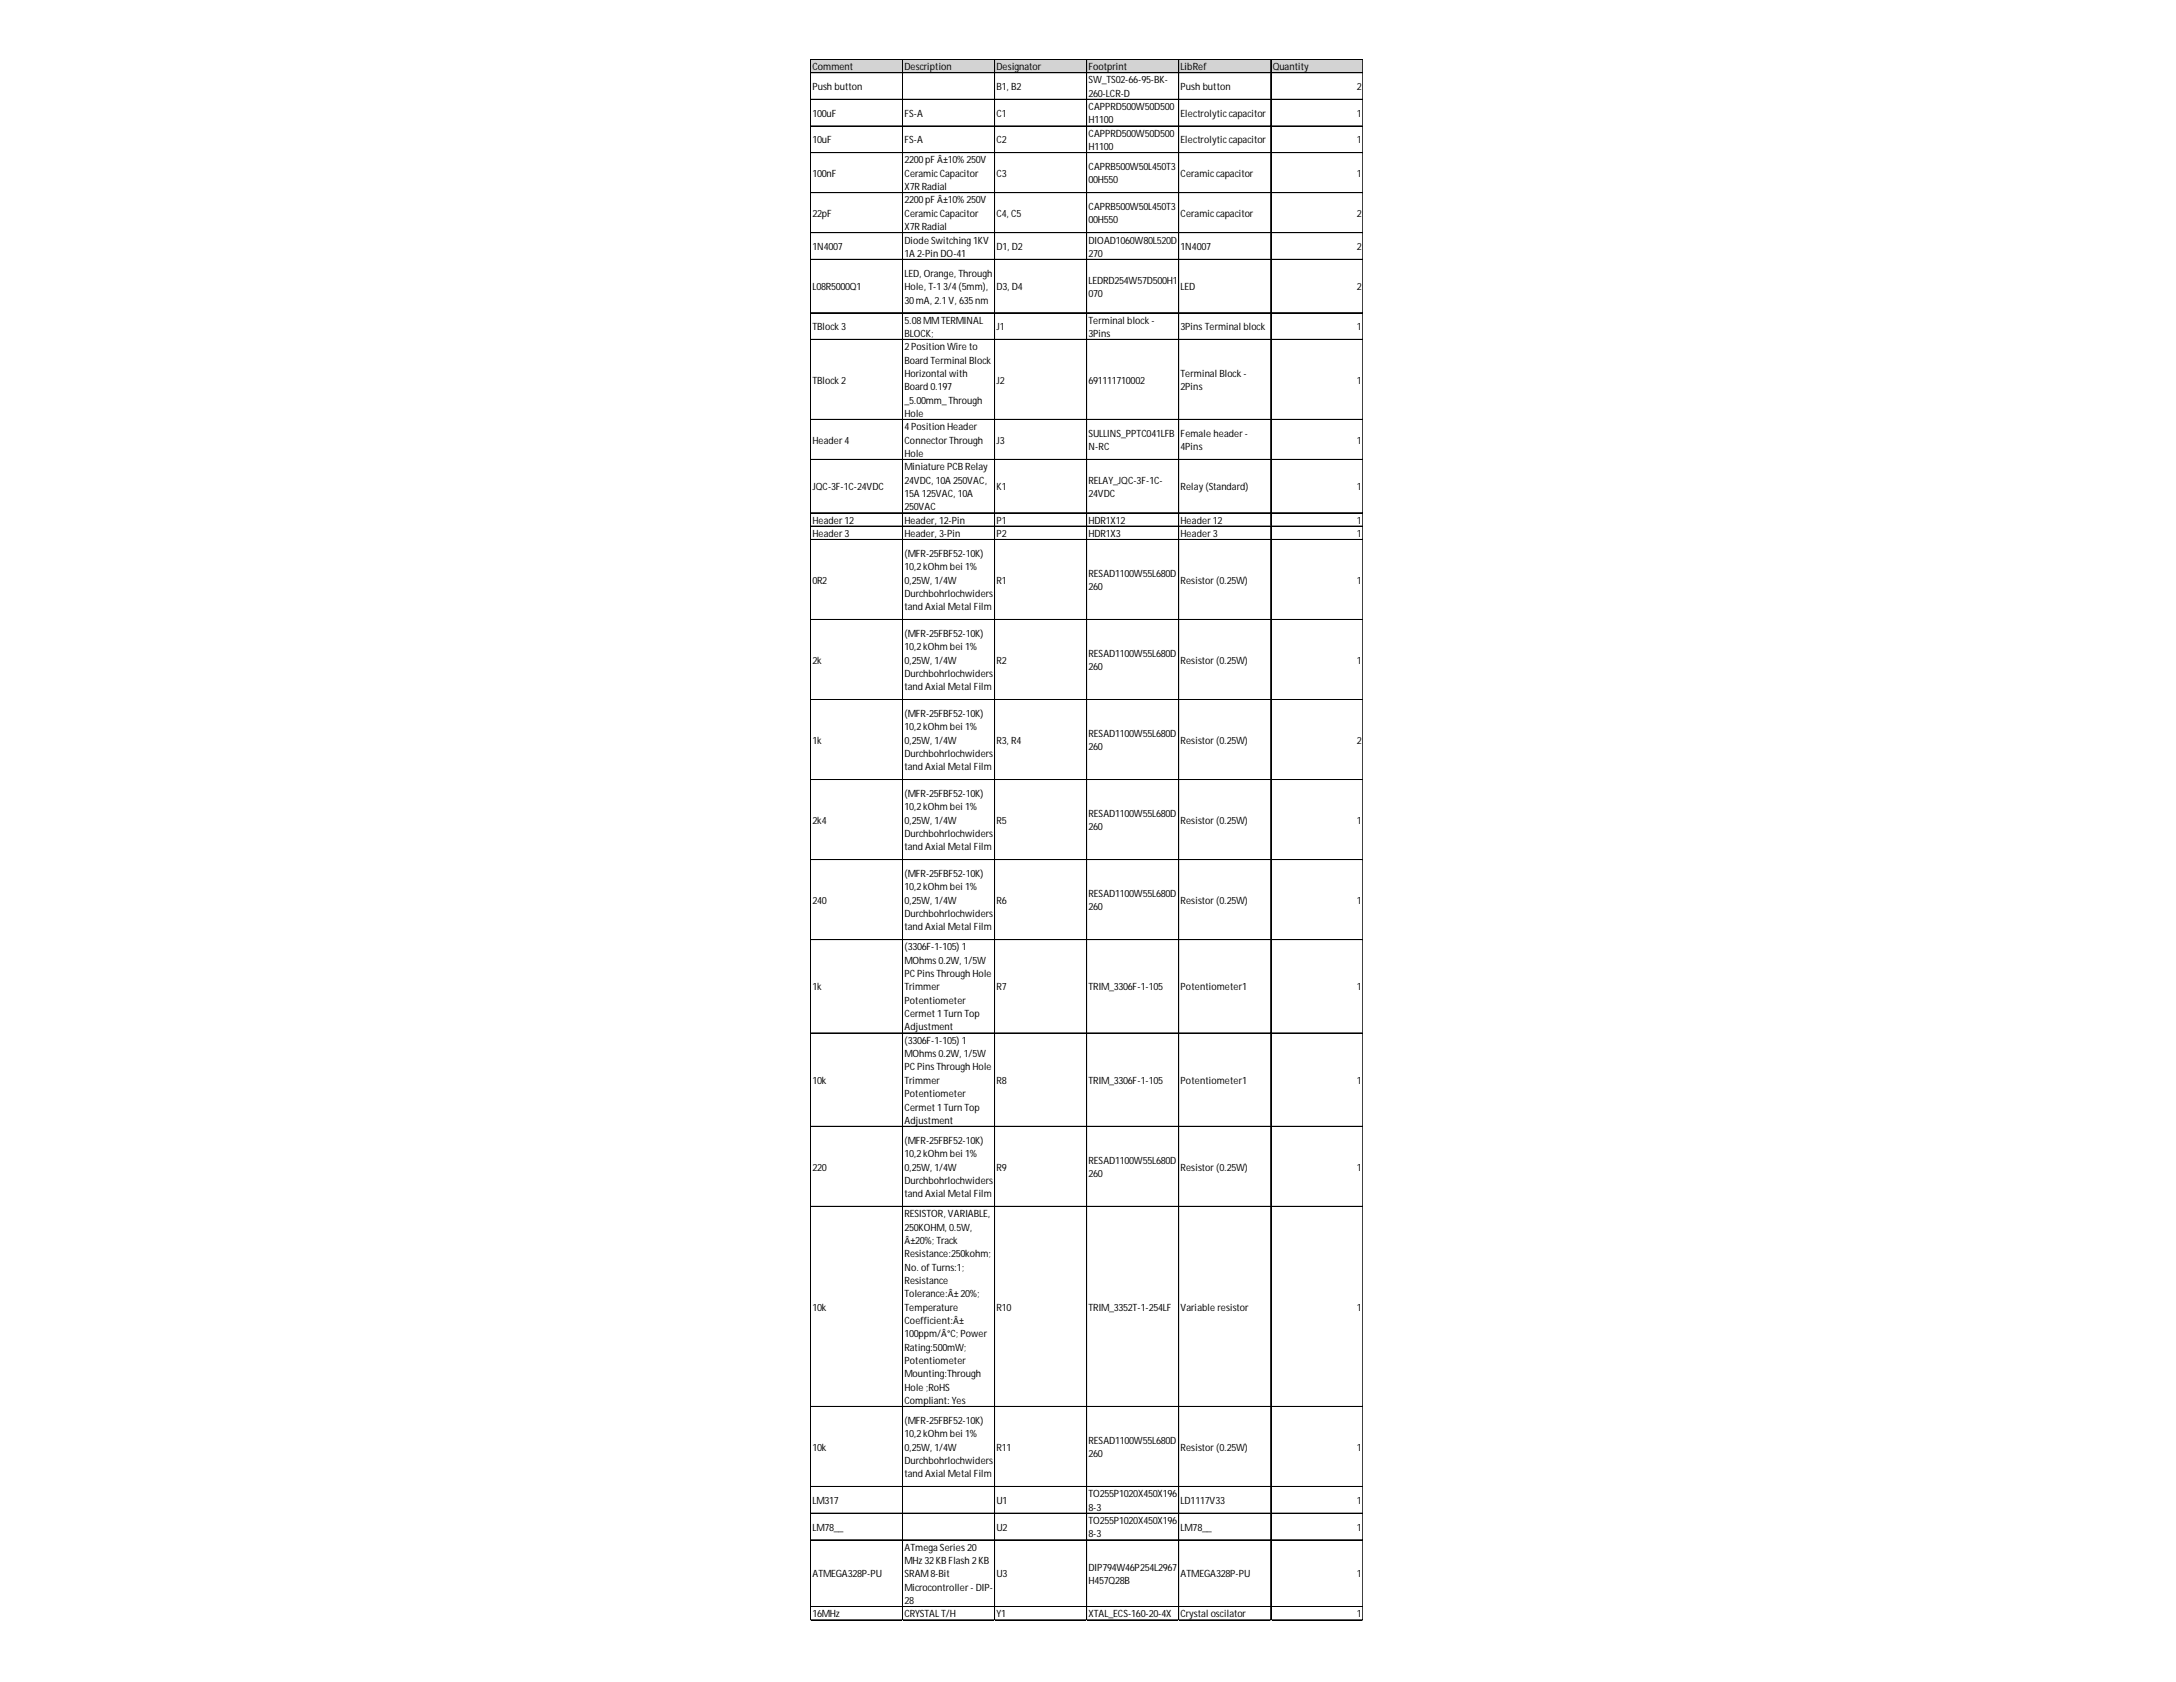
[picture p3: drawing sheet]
<svg xmlns="http://www.w3.org/2000/svg" width="279mm" height="216mm" viewBox="0 0 279 216" stroke-linecap="round" stroke-linejoin="round" font-family="sans-serif">
<defs><g id="words">
<g font-size="1.3">
<text x="104.3" y="9">Comment</text>
<text x="104.3" y="11.6">Push button</text>
<text x="116.1" y="9">Description</text>
<text x="128" y="9">Designator</text>
<text x="128" y="11.6">B1, B2</text>
<text x="139.8" y="9">Footprint</text>
<text x="139.8" y="10.7">SW_TS02-66-95-BK-</text>
<text x="151.6" y="9">LibRef</text>
<text x="151.6" y="11.6">Push button</text>
<text x="163.4" y="9">Quantity</text>
<text x="174.2" y="11.6">2</text>
<text x="104.3" y="15">100uF</text>
<text x="116.1" y="15">FS-A</text>
<text x="128" y="15">C1</text>
<text x="139.8" y="12.4">260-LCR-D</text>
<text x="139.8" y="14.1">CAPPRD500W50D500</text>
<text x="139.8" y="15.8">H1100</text>
<text x="139.8" y="17.6">CAPPRD500W50D500</text>
<text x="151.6" y="15">Electrolyticcapacitor</text>
<text x="174.2" y="15">1</text>
<text x="104.3" y="18.4">10uF</text>
<text x="104.3" y="22.7">100nF</text>
<text x="116.1" y="18.4">FS-A</text>
<text x="116.1" y="21">2200pF Â±10% 250V</text>
<text x="116.1" y="22.7">CeramicCapacitor</text>
<text x="128" y="18.4">C2</text>
<text x="128" y="22.7">C3</text>
<text x="139.8" y="19.3">H1100</text>
<text x="139.8" y="21.8">CAPRB500W50L450T3</text>
<text x="139.8" y="23.6">00H550</text>
<text x="151.6" y="18.4">Electrolyticcapacitor</text>
<text x="151.6" y="22.7">Ceramiccapacitor</text>
<text x="174.2" y="18.4">1</text>
<text x="174.2" y="22.7">1</text>
<text x="104.3" y="27.8">22pF</text>
<text x="116.1" y="24.4">X7R Radial</text>
<text x="116.1" y="26.1">2200pF Â±10% 250V</text>
<text x="116.1" y="27.8">CeramicCapacitor</text>
<text x="116.1" y="29.5">X7R Radial</text>
<text x="128" y="27.8">C4, C5</text>
<text x="139.8" y="27">CAPRB500W50L450T3</text>
<text x="139.8" y="28.7">00H550</text>
<text x="151.6" y="27.8">Ceramiccapacitor</text>
<text x="174.2" y="27.8">2</text>
<text x="104.3" y="32.1">1N4007</text>
<text x="116.1" y="31.3">Diode Switching 1KV</text>
<text x="116.1" y="33">1A 2-Pin DO-41</text>
<text x="116.1" y="35.5">LED, Orange, Through</text>
<text x="128" y="32.1">D1, D2</text>
<text x="139.8" y="31.3">DIOAD1060W80L520D</text>
<text x="139.8" y="33">270</text>
<text x="151.6" y="32.1">1N4007</text>
<text x="174.2" y="32.1">2</text>
<text x="104.3" y="37.2">L08R5000Q1</text>
<text x="116.1" y="37.2">Hole, T-13/4(5mm),</text>
<text x="116.1" y="39">30mA, 2.1V, 635nm</text>
<text x="116.1" y="41.5">5.08MMTERMINAL</text>
<text x="128" y="37.2">D3, D4</text>
<text x="139.8" y="36.4">LEDRD254W57D500H1</text>
<text x="139.8" y="38.1">070</text>
<text x="139.8" y="41.5">Terminal block -</text>
<text x="151.6" y="37.2">LED</text>
<text x="174.2" y="37.2">2</text>
<text x="104.3" y="42.4">TBlock 3</text>
<text x="116.1" y="43.2">BLOCK;</text>
<text x="116.1" y="45">2Position Wire to</text>
<text x="116.1" y="46.7">Board Terminal Block</text>
<text x="128" y="42.4">J1</text>
<text x="139.8" y="43.2">3Pins</text>
<text x="151.6" y="42.4">3Pins Terminal block</text>
<text x="174.2" y="42.4">1</text>
<text x="104.3" y="49.2">TBlock 2</text>
<text x="116.1" y="48.4">Horizontal with</text>
<text x="116.1" y="50.1">Board 0.197</text>
<text x="116.1" y="51.8">_5.00mm_ Through</text>
<text x="116.1" y="53.5">Hole</text>
<text x="128" y="49.2">J2</text>
<text x="139.8" y="49.2">691111710002</text>
<text x="151.6" y="48.4">Terminal Block -</text>
<text x="151.6" y="50.1">2Pins</text>
<text x="174.2" y="49.2">1</text>
<text x="104.3" y="56.9">Header 4</text>
<text x="116.1" y="55.2">4Position Header</text>
<text x="116.1" y="56.9">Connector Through</text>
<text x="116.1" y="58.6">Hole</text>
<text x="128" y="56.9">J3</text>
<text x="139.8" y="56.1">SULLINS_PPTC041LFB</text>
<text x="139.8" y="57.8">N-RC</text>
<text x="151.6" y="56.1">Female header -</text>
<text x="151.6" y="57.8">4Pins</text>
<text x="174.2" y="56.9">1</text>
<text x="104.3" y="62.9">JQC-3F-1C-24VDC</text>
<text x="116.1" y="60.4">Miniature PCB Relay</text>
<text x="116.1" y="62.1">24VDC, 10A 250VAC,</text>
<text x="116.1" y="63.8">15A 125VAC, 10A</text>
<text x="116.1" y="65.5">250VAC</text>
<text x="128" y="62.9">K1</text>
<text x="139.8" y="62.1">RELAY_JQC-3F-1C-</text>
<text x="139.8" y="63.8">24VDC</text>
<text x="151.6" y="62.9">Relay (Standard)</text>
<text x="174.2" y="62.9">1</text>
<text x="104.3" y="67.2">Header 12</text>
<text x="104.3" y="68.9">Header 3</text>
<text x="116.1" y="67.2">Header, 12-Pin</text>
<text x="116.1" y="68.9">Header, 3-Pin</text>
<text x="116.1" y="71.5">(MFR-25FBF52-10K)</text>
<text x="128" y="67.2">P1</text>
<text x="128" y="68.9">P2</text>
<text x="139.8" y="67.2">HDR1X12</text>
<text x="139.8" y="68.9">HDR1X3</text>
<text x="151.6" y="67.2">Header 12</text>
<text x="151.6" y="68.9">Header 3</text>
<text x="174.2" y="67.2">1</text>
<text x="174.2" y="68.9">1</text>
<text x="104.3" y="74.9">0R2</text>
<text x="116.1" y="73.2">10,2kOhm bei 1%</text>
<text x="116.1" y="74.9">0,25W, 1/4W</text>
<text x="116.1" y="76.6">Durchbohrlochwiders</text>
<text x="128" y="74.9">R1</text>
<text x="139.8" y="74.1">RESAD1100W55L680D</text>
<text x="139.8" y="75.8">260</text>
<text x="151.6" y="74.9">Resistor (0.25W)</text>
<text x="174.2" y="74.9">1</text>
<text x="116.1" y="78.3">tand Axial Metal Film</text>
<text x="116.1" y="81.8">(MFR-25FBF52-10K)</text>
<text x="116.1" y="83.5">10,2kOhm bei 1%</text>
<text x="104.3" y="85.2">2k</text>
<text x="116.1" y="85.2">0,25W, 1/4W</text>
<text x="116.1" y="86.9">Durchbohrlochwiders</text>
<text x="116.1" y="88.6">tand Axial Metal Film</text>
<text x="128" y="85.2">R2</text>
<text x="139.8" y="84.3">RESAD1100W55L680D</text>
<text x="139.8" y="86">260</text>
<text x="151.6" y="85.2">Resistor (0.25W)</text>
<text x="174.2" y="85.2">1</text>
<text x="104.3" y="95.5">1k</text>
<text x="116.1" y="92">(MFR-25FBF52-10K)</text>
<text x="116.1" y="93.7">10,2kOhm bei 1%</text>
<text x="116.1" y="95.5">0,25W, 1/4W</text>
<text x="128" y="95.5">R3, R4</text>
<text x="139.8" y="94.6">RESAD1100W55L680D</text>
<text x="151.6" y="95.5">Resistor (0.25W)</text>
<text x="174.2" y="95.5">2</text>
<text x="116.1" y="97.2">Durchbohrlochwiders</text>
<text x="116.1" y="98.9">tand Axial Metal Film</text>
<text x="139.8" y="96.3">260</text>
<text x="104.3" y="105.7">2k4</text>
<text x="116.1" y="102.3">(MFR-25FBF52-10K)</text>
<text x="116.1" y="104">10,2kOhm bei 1%</text>
<text x="116.1" y="105.7">0,25W, 1/4W</text>
<text x="116.1" y="107.4">Durchbohrlochwiders</text>
<text x="128" y="105.7">R5</text>
<text x="139.8" y="104.9">RESAD1100W55L680D</text>
<text x="139.8" y="106.6">260</text>
<text x="151.6" y="105.7">Resistor (0.25W)</text>
<text x="174.2" y="105.7">1</text>
<text x="116.1" y="109.2">tand Axial Metal Film</text>
<text x="116.1" y="112.6">(MFR-25FBF52-10K)</text>
<text x="104.3" y="116">240</text>
<text x="116.1" y="114.3">10,2kOhm bei 1%</text>
<text x="116.1" y="116">0,25W, 1/4W</text>
<text x="116.1" y="117.7">Durchbohrlochwiders</text>
<text x="116.1" y="119.4">tand Axial Metal Film</text>
<text x="128" y="116">R6</text>
<text x="139.8" y="115.1">RESAD1100W55L680D</text>
<text x="139.8" y="116.9">260</text>
<text x="151.6" y="116">Resistor (0.25W)</text>
<text x="174.2" y="116">1</text>
<text x="116.1" y="122">(3306F-1-105) 1</text>
<text x="116.1" y="123.7">MOhms 0.2W, 1/5W</text>
<text x="116.1" y="125.4">PC Pins Through Hole</text>
<text x="104.3" y="127.1">1k</text>
<text x="116.1" y="127.1">Trimmer</text>
<text x="116.1" y="128.8">Potentiometer</text>
<text x="116.1" y="130.6">Cermet 1Turn Top</text>
<text x="128" y="127.1">R7</text>
<text x="139.8" y="127.1">TRIM_3306F-1-105</text>
<text x="151.6" y="127.1">Potentiometer1</text>
<text x="174.2" y="127.1">1</text>
<text x="116.1" y="132.3">Adjustment</text>
<text x="116.1" y="134">(3306F-1-105) 1</text>
<text x="116.1" y="135.7">MOhms 0.2W, 1/5W</text>
<text x="116.1" y="137.4">PC Pins Through Hole</text>
<text x="104.3" y="139.1">10k</text>
<text x="116.1" y="139.1">Trimmer</text>
<text x="116.1" y="140.8">Potentiometer</text>
<text x="116.1" y="142.5">Cermet 1Turn Top</text>
<text x="128" y="139.1">R8</text>
<text x="139.8" y="139.1">TRIM_3306F-1-105</text>
<text x="151.6" y="139.1">Potentiometer1</text>
<text x="174.2" y="139.1">1</text>
<text x="116.1" y="144.3">Adjustment</text>
<text x="116.1" y="146.8">(MFR-25FBF52-10K)</text>
<text x="116.1" y="148.5">10,2kOhm bei 1%</text>
<text x="139.8" y="149.4">RESAD1100W55L680D</text>
<text x="104.3" y="150.2">220</text>
<text x="116.1" y="150.2">0,25W, 1/4W</text>
<text x="116.1" y="152">Durchbohrlochwiders</text>
<text x="116.1" y="153.7">tand Axial Metal Film</text>
<text x="128" y="150.2">R9</text>
<text x="139.8" y="151.1">260</text>
<text x="151.6" y="150.2">Resistor (0.25W)</text>
<text x="174.2" y="150.2">1</text>
<text x="116.1" y="156.2">RESISTOR, VARIABLE,</text>
<text x="116.1" y="158">250KOHM, 0.5W,</text>
<text x="116.1" y="159.7">Â±20%; Track</text>
<text x="116.1" y="161.4">Resistance:250kohm;</text>
<text x="116.1" y="163.1">No. ofTurns:1;</text>
<text x="116.1" y="164.8">Resistance</text>
<text x="116.1" y="166.5">Tolerance:Â±20%;</text>
<text x="104.3" y="168.2">10k</text>
<text x="116.1" y="168.2">Temperature</text>
<text x="116.1" y="169.9">Coefficient:Â±</text>
<text x="116.1" y="171.6">100ppm/Â°C; Power</text>
<text x="116.1" y="173.4">Rating:500mW;</text>
<text x="128" y="168.2">R10</text>
<text x="139.8" y="168.2">TRIM_3352T-1-254LF</text>
<text x="151.6" y="168.2">Variable resistor</text>
<text x="174.2" y="168.2">1</text>
<text x="116.1" y="175.1">Potentiometer</text>
<text x="116.1" y="176.8">Mounting:Through</text>
<text x="116.1" y="178.5">Hole ;RoHS</text>
<text x="116.1" y="180.2">Compliant: Yes</text>
<text x="116.1" y="182.8">(MFR-25FBF52-10K)</text>
<text x="116.1" y="184.5">10,2kOhm bei 1%</text>
<text x="139.8" y="185.3">RESAD1100W55L680D</text>
<text x="104.3" y="186.2">10k</text>
<text x="116.1" y="186.2">0,25W, 1/4W</text>
<text x="116.1" y="187.9">Durchbohrlochwiders</text>
<text x="116.1" y="189.6">tand Axial Metal Film</text>
<text x="128" y="186.2">R11</text>
<text x="139.8" y="187.1">260</text>
<text x="151.6" y="186.2">Resistor (0.25W)</text>
<text x="174.2" y="186.2">1</text>
<text x="104.3" y="193.1">LM317</text>
<text x="104.3" y="196.5">LM78__</text>
<text x="128" y="193.1">U1</text>
<text x="128" y="196.5">U2</text>
<text x="139.8" y="192.2">TO255P1020X450X196</text>
<text x="139.8" y="193.9">8-3</text>
<text x="139.8" y="195.6">TO255P1020X450X196</text>
<text x="139.8" y="197.3">8-3</text>
<text x="151.6" y="193.1">LD1117V33</text>
<text x="151.6" y="196.5">LM78__</text>
<text x="174.2" y="193.1">1</text>
<text x="174.2" y="196.5">1</text>
<text x="104.3" y="202.5">ATMEGA328P-PU</text>
<text x="116.1" y="199">ATmega Series 20</text>
<text x="116.1" y="200.8">MHz 32KB Flash 2KB</text>
<text x="116.1" y="202.5">SRAM8-Bit</text>
<text x="128" y="202.5">U3</text>
<text x="139.8" y="201.6">DIP794W46P254L2967</text>
<text x="139.8" y="203.3">H457Q28B</text>
<text x="151.6" y="202.5">ATMEGA328P-PU</text>
<text x="174.2" y="202.5">1</text>
<text x="104.3" y="207.6">16MHz</text>
<text x="116.1" y="204.2">Microcontroller - DIP-</text>
<text x="116.1" y="205.9">28</text>
<text x="116.1" y="207.6">CRYSTAL T/H</text>
<text x="128" y="207.6">Y1</text>
<text x="139.8" y="207.6">XTAL_ECS-160-20-4X</text>
<text x="151.6" y="207.6">Crystal oscilator</text>
<text x="174.2" y="207.6">1</text>
</g>
</g></defs>
<path d="M104.1 7.6h70.9v1.8h-70.9z" fill="#d3d3d3"/>
<g fill="none" stroke="#000" stroke-width=".13">
<path d="M104.1 7.6v200.4M104.1 7.6h70.9M104.1 9.3h70.9M104.1 9.4h70.9M104.1 12.7h70.9M104.1 12.8h70.9M104.1 16.2h70.9M104.1 19.6h70.9M115.9 7.7v200.3M127.7 7.7v200.3M139.5 7.7v200.3M139.6 7.7v200.3"/>
<path d="M151.3 7.7v200.3M151.4 7.7v200.3M163.2 7.7v200.3M175 7.7v200.3M104.1 24.7h70.9M104.1 24.8h70.9M104.1 29.9h70.9M104.1 33.3h70.9M104.1 40.1h70.9M104.1 40.2h70.9M104.1 43.6h70.9M104.1 53.8h70.9"/>
<path d="M104.1 53.9h70.9M104.1 59h70.9M104.1 65.8h70.9M104.1 65.9h70.9M104.1 67.5h70.9M104.1 67.6h70.9M104.1 69.2h70.9M104.1 69.3h70.9M104.1 79.5h70.9M104.1 79.6h70.9M104.1 89.8h70.9M104.1 100.1h70.9"/>
<path d="M104.1 110.3h70.9M104.1 110.4h70.9M104.1 120.6h70.9M104.1 132.6h70.9M104.1 144.6h70.9M104.1 154.8h70.9M104.1 154.9h70.9M104.1 180.5h70.9M104.1 180.6h70.9M104.1 190.8h70.9M104.1 194.2h70.9M104.1 194.3h70.9"/>
<path d="M104.1 197.6h70.9M104.1 197.7h70.9M104.1 206.2h70.9M104.1 206.3h70.9M104.1 207.9h70.9M104.1 208h70.9"/>
</g>
<path d="M104.1 208v.1" fill="none" stroke="#d4d4d4" stroke-width=".13"/>
<path d="M104.1 208v.1z" fill="#d4d4d4"/>
<path d="M115.9 208v.1" fill="none" stroke="#d4d4d4" stroke-width=".13"/>
<path d="M115.9 208l.1 .1z" fill="#d4d4d4"/>
<path d="M127.7 208v.1" fill="none" stroke="#d4d4d4" stroke-width=".13"/>
<path d="M127.7 208l.1 .1z" fill="#d4d4d4"/>
<path d="M139.5 208v.1" fill="none" stroke="#d4d4d4" stroke-width=".13"/>
<path d="M139.5 208l.1 .1z" fill="#d4d4d4"/>
<path d="M151.3 208v.1" fill="none" stroke="#d4d4d4" stroke-width=".13"/>
<path d="M151.3 208l.1 .1z" fill="#d4d4d4"/>
<path d="M163.2 208v.1" fill="none" stroke="#d4d4d4" stroke-width=".13"/>
<path d="M163.2 208v.1z" fill="#d4d4d4"/>
<path d="M175 208v.1" fill="none" stroke="#d4d4d4" stroke-width=".13"/>
<path d="M175 208v.1z" fill="#d4d4d4"/>
<use href="#words"/>
</svg>
